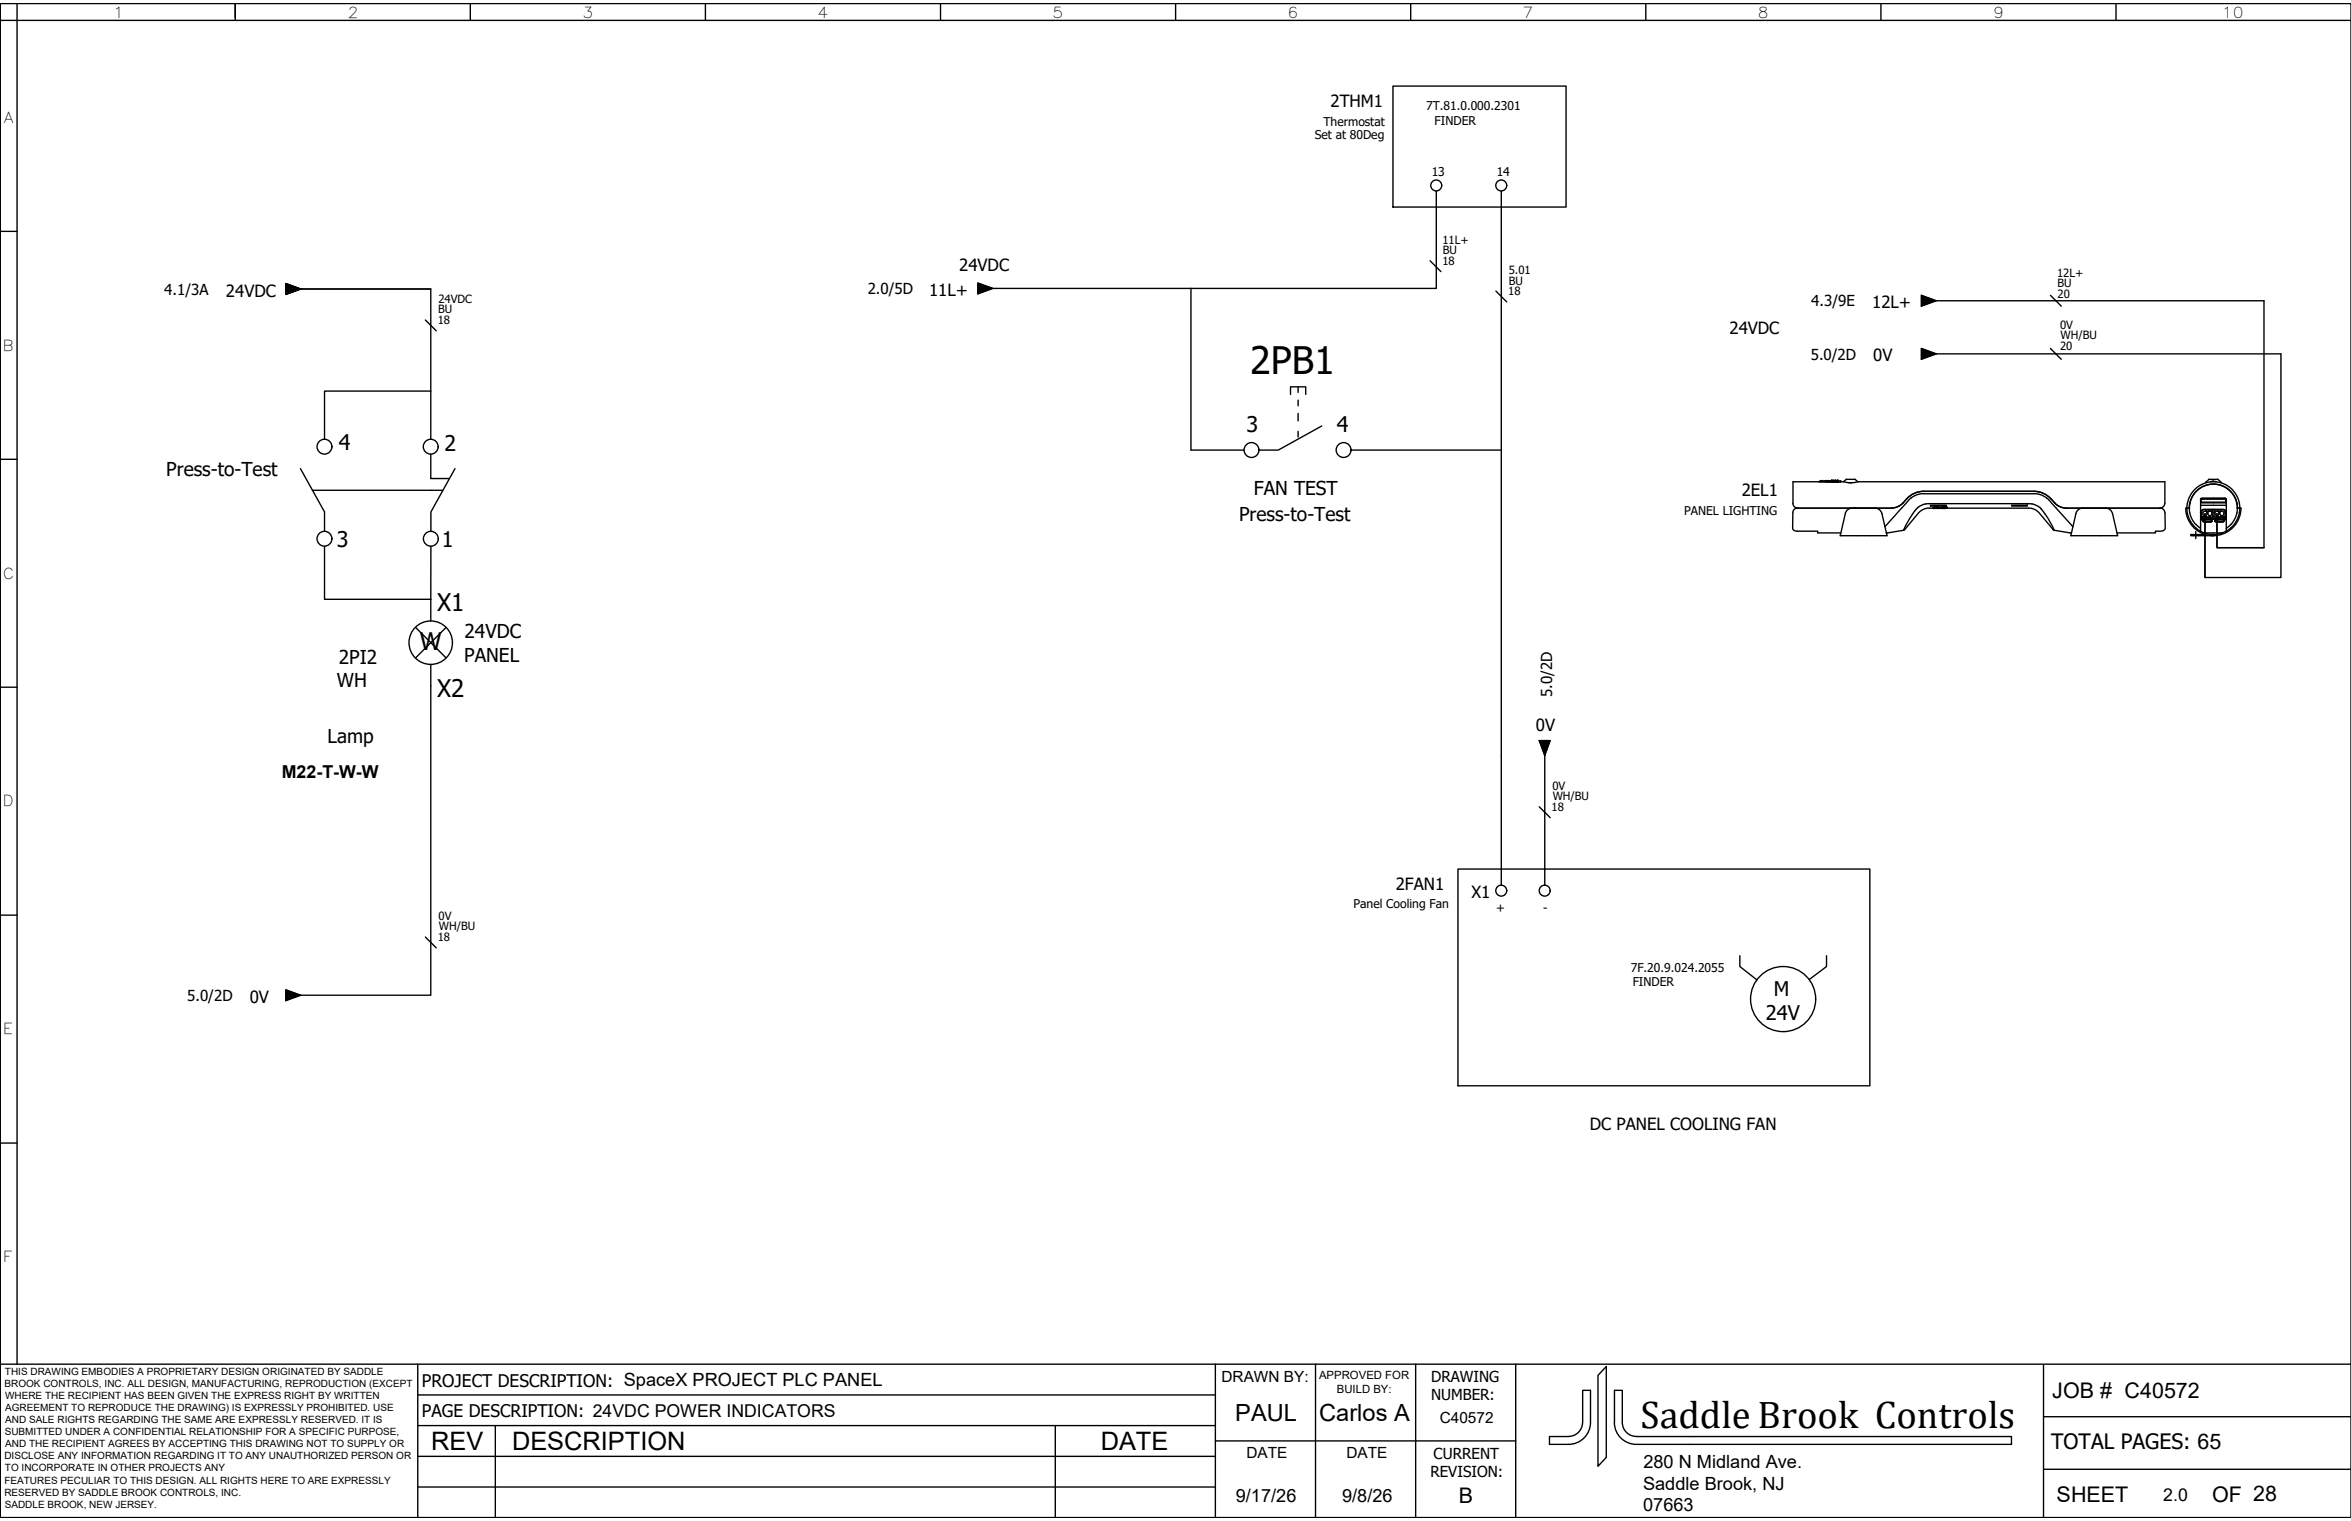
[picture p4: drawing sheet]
<svg xmlns="http://www.w3.org/2000/svg" width="432mm" height="279mm" viewBox="0 0 432 279" stroke-linecap="round" stroke-linejoin="round" font-family="sans-serif">
<defs><g id="words">
<text font-size="7.1" x="301.3" y="262.4">Saddle Brook Controls</text>
<text font-size="7" x="229.6" y="68.6">2PB1</text>
<g font-size="4.7">
<text x="79.2" y="266.3">REV</text>
<text x="94" y="266.4">DESCRIPTION</text>
<text x="202.2" y="266.3">DATE</text>
</g>
<g font-size="4.5">
<text x="80.3" y="112.2">X1</text>
<text x="77.1" y="119.4">W</text>
<text x="80.3" y="128">X2</text>
</g>
<g font-size="4.3">
<text x="226.9" y="261.1">PAUL</text>
<text x="242.3" y="261.1">Carlos A</text>
</g>
<g font-size="4">
<text x="62.2" y="82.7">4</text>
<text x="81.6" y="82.8">2</text>
<text x="228.9" y="79.4">3</text>
<text x="245.5" y="79.4">4</text>
<text x="61.9" y="100.5">3</text>
<text x="81.2" y="100.5">1</text>
<text x="376.9" y="256.8">JOB # C40572</text>
<text x="377.7" y="275.9">SHEET</text>
<text x="406.3" y="275.9">OF 28</text>
</g>
<g font-size="3.9">
<text x="376.7" y="266.3">TOTAL PAGES: 65</text>
<text x="267.9" y="276.1">B</text>
</g>
<g font-size="3.7">
<text x="325.8" y="183">M</text>
<text x="324.3" y="187.5">24V</text>
</g>
<g font-size="3.5">
<text x="30.5" y="87.5">Press-to-Test</text>
<text x="227.6" y="95.8">Press-to-Test</text>
<text x="230.3" y="90.9">FAN TEST</text>
<text x="85.3" y="117.3">24VDC</text>
<text x="62.2" y="122">2PI2</text>
<text x="85.3" y="121.5">PANEL</text>
<text x="61.9" y="126.2">WH</text>
<text x="60.2" y="136.5">Lamp</text>
</g>
<g font-size="3.3">
<text x="51.8" y="142.9">M22-T-W-W</text>
<text x="301.8" y="269.6">280 N Midland Ave.</text>
<text x="227" y="275.9">9/17/26</text>
<text x="246.5" y="275.9">9/8/26</text>
<text x="301.8" y="273.6">Saddle Brook, NJ</text>
<text x="301.8" y="277.6">07663</text>
</g>
<g font-size="3.2">
<text x="77.5" y="254.8">PROJECT DESCRIPTION: SpaceX PROJECT PLC PANEL</text>
<text x="77.5" y="260.2">PAGE DESCRIPTION: 24VDC POWER INDICATORS</text>
<text x="397.3" y="275.7">2.0</text>
</g>
<g font-size="3.1">
<text x="244.4" y="19.6">2THM1</text>
<text x="176.2" y="49.7">24VDC</text>
<text x="41.5" y="54.5">24VDC</text>
<text x="170.6" y="54.4">11L+</text>
<text x="343.9" y="56.7">12L+</text>
<text x="317.6" y="61.3">24VDC</text>
<text x="344.1" y="66.4">0V</text>
<text x="319.9" y="91.1">2EL1</text>
<text x="282.1" y="134.2">0V</text>
<text x="256.3" y="163.4">2FAN1</text>
<text x="270.3" y="165">X1</text>
<text x="45.9" y="184.2">0V</text>
<text x="292" y="207.6">DC PANEL COOLING FAN</text>
</g>
<g font-size="2.8">
<text x="20.8" y="3.2">1</text>
<text x="63.9" y="3.2">2</text>
<text x="107" y="3.2">3</text>
<text x="150.2" y="3.2">4</text>
<text x="193.3" y="3.2">5</text>
<text x="236.5" y="3.2">6</text>
<text x="279.7" y="3.2">7</text>
<text x="322.9" y="3.2">8</text>
<text x="366" y="3.2">9</text>
<text x="408.1" y="3.2">10</text>
<text x=".7" y="22.5">A</text>
<text x="30.2" y="54.1">4.1/3A</text>
<text x="159.4" y="54">2.0/5D</text>
<text x="332.7" y="56.3">4.3/9E</text>
<text x=".5" y="64.4">B</text>
<text x="332.6" y="66">5.0/2D</text>
<text x=".5" y="106.3">C</text>
<text x="285.1" y="128" transform="rotate(-90 285.1 128)">5.0/2D</text>
<text x=".5" y="148.1">D</text>
<text x="34.4" y="183.9">5.0/2D</text>
<text x=".6" y="190">E</text>
<text x=".6" y="231.9">F</text>
<text x="224.3" y="253.8">DRAWN BY:</text>
<text x="262.8" y="253.9">DRAWING</text>
<text x="262.8" y="257.2">NUMBER:</text>
<text x="264.4" y="261.4">C40572</text>
<text x="228.9" y="267.9">DATE</text>
<text x="247.3" y="267.9">DATE</text>
<text x="263.3" y="267.9">CURRENT</text>
<text x="262.7" y="271.4">REVISION:</text>
</g>
<g font-size="2.2">
<text x="243.1" y="23.2">Thermostat</text>
<text x="261.9" y="20.2">7T.81.0.000.2301</text>
<text x="263.5" y="22.9">FINDER</text>
<text x="241.5" y="25.6">Set at 80Deg</text>
<text x="263" y="32.3">13</text>
<text x="274.9" y="32.3">14</text>
<text x="309.3" y="94.6">PANEL LIGHTING</text>
<text x="248.6" y="166.8">Panel Cooling Fan</text>
<text x="274.8" y="167.5">+</text>
<text x="283.4" y="167.5">-</text>
<text x="299.5" y="178.6">7F.20.9.024.2055</text>
<text x="299.9" y="181.1">FINDER</text>
</g>
<g font-size="2.1">
<text x="264.9" y="44.8">11L+</text>
<text x="265" y="46.7">BU</text>
<text x="264.9" y="48.7">18</text>
<text x="277.1" y="52.3">BU</text>
<text x="277.1" y="50.4">5.01</text>
<text x="377.8" y="50.8">12L+</text>
<text x="377.9" y="52.7">BU</text>
<text x="80.4" y="59.5">18</text>
<text x="80.5" y="57.6">BU</text>
<text x="80.5" y="55.6">24VDC</text>
<text x="277" y="54.2">18</text>
<text x="377.9" y="54.7">20</text>
<text x="378.4" y="64.4">20</text>
<text x="378.4" y="60.5">0V</text>
<text x="378.4" y="62.3">WH/BU</text>
<text x="285" y="149">18</text>
<text x="285.1" y="145.1">0V</text>
<text x="285.2" y="146.9">WH/BU</text>
<text x="80.4" y="172.9">18</text>
<text x="80.5" y="169">0V</text>
<text x="80.6" y="170.8">WH/BU</text>
<text x="242.3" y="253.3">APPROVED FOR</text>
<text x="245.5" y="255.8">BUILD BY:</text>
</g>
<g font-size="1.8">
<text x=".8" y="254.8">BROOK CONTROLS, INC. ALL DESIGN, MANUFACTURING, REPRODUCTION (EXCEPT</text>
<text x=".9" y="252.6">THIS DRAWING EMBODIES A PROPRIETARY DESIGN ORIGINATED BY SADDLE</text>
<text x=".9" y="257">WHERE THE RECIPIENT HAS BEEN GIVEN THE EXPRESS RIGHT BY WRITTEN</text>
<text x=".9" y="263.7">SUBMITTED UNDER A CONFIDENTIAL RELATIONSHIP FOR A SPECIFIC PURPOSE,</text>
<text x="1" y="259.2">AGREEMENT TO REPRODUCE THE DRAWING) IS EXPRESSLY PROHIBITED. USE</text>
<text x="1" y="261.4">AND SALE RIGHTS REGARDING THE SAME ARE EXPRESSLY RESERVED. IT IS</text>
<text x=".8" y="268.1">DISCLOSE ANY INFORMATION REGARDING IT TO ANY UNAUTHORIZED PERSON OR</text>
<text x="1" y="265.9">AND THE RECIPIENT AGREES BY ACCEPTING THIS DRAWING NOT TO SUPPLY OR</text>
<text x=".8" y="272.5">FEATURES PECULIAR TO THIS DESIGN. ALL RIGHTS HERE TO ARE EXPRESSLY</text>
<text x=".8" y="274.7">RESERVED BY SADDLE BROOK CONTROLS, INC.</text>
<text x=".9" y="270.3">TO INCORPORATE IN OTHER PROJECTS ANY</text>
<text x=".9" y="276.9">SADDLE BROOK, NEW JERSEY.</text>
</g>
</g></defs>
<!-- layer: 0 -->
<g fill="none" stroke="#000" stroke-width=".25">
<path d="M0 .7h431.8v278.1h-431.8zM0 3.7h431.8M0 .7v278.1M3.1 .7v249.9M43.2 .7v3M86.4 .7v3M129.6 .7v3M172.7 .7v3M215.9 .7v3M255.8 15.8h31.8v22.2h-31.8zM259.1 .7v3M302.3 .7v3"/>
<path d="M345.5 .7v3M388.6 .7v3M263.8 35.1v2.9M275.7 35.1v127.5M0 42.5h3.1M52.5 52.1l2.7 1-2.7 1zM78.1 58.8l2 2M179.6 52l2.8 1-2.8 1zM218.7 53v29.7h9.8M262.7 47.9l1.9 2M274.7 53.5l2 2M352.9 54.3l2.7 .9-2.7 1z"/>
<path d="M376.6 54.3l2 1.9M79.1 71.8h-19.5v8.9M237 72.5v-1.4h2.8v1.4M238.4 71.1v1M238.4 73.5v1M238.4 75.9v1.4M238.4 79.2v1.1M242.8 78.3l-8 4.4h-3.6M352.9 64l2.7 1-2.7 1zM376.6 64l2 2M0 84.4h3.1M55.2 86.1l4.4 7.9v3.6"/>
<path d="M57.4 90.1h23.9M79.1 83.4v4.5h3.5M83.6 86.1l-4.5 7.9v3.6M248.2 82.7h27.5M59.6 100.4v9.7h19.5v4M76.3 115.3l5.6 5.5M81.9 115.3l-5.6 5.5M0 126.2h3.1M79.1 122v4M282.7 136h2l-1 2.8zM283.7 138.8v23.8M267.8 159.6h75.6v39.9h-75.6z"/>
<path d="M282.7 148.2l2 2M0 168.1h3.1M78.1 172.1l2 2M319.6 175.6v1.9l3.1 2.5M335.5 175.6v1.9l-3.2 2.4M52.5 181.8l2.7 1-2.7 1zM0 210h3.1M0 250.6h431.8M76.7 250.6v28.2M76.7 256.2h146.5M223.2 250.6v28.2M241.6 250.6v28.2"/>
<path d="M260 250.6v28.2M278.4 250.6v28.2M295 251v16.7l-1.5 1.6v-16.7zM375.3 250.8v28M0 278.8h.1M76.7 273.2h146.5M76.7 267.5h146.5M76.7 261.9h146.5M91 261.9v16.9M193.8 261.9v16.9M223.2 264.7h55.2M290.7 261.3a2.57 2.57 0 0 1-2.6 2.6h-3.5"/>
<path d="M290.7 261.3v-5.9h1.4v5.9a4 4 0 0 1-4 4h-3.5v-1.4M296.5 261.3a4 4 0 0 0 4 4h68.9v-1.4h-68.9a2.61 2.61 0 0 1-2.5-2.6v-5.9h-1.5v5.9M375.3 269.9h56.5M375.3 260.2h56.5"/>
<circle cx="263.8" cy="34.1" r="1.01"/>
<circle cx="275.7" cy="34.1" r="1.01"/>
<circle cx="59.6" cy="99" r="1.37"/>
<circle cx="59.6" cy="82.1" r="1.37"/>
<circle cx="79.1" cy="82.1" r="1.37"/>
<circle cx="79.1" cy="99" r="1.37"/>
<circle cx="229.9" cy="82.7" r="1.37"/>
<circle cx="246.8" cy="82.7" r="1.37"/>
<circle cx="79.1" cy="118.1" r="4"/>
<circle cx="275.7" cy="163.6" r="1.01"/>
<circle cx="283.7" cy="163.6" r="1.01"/>
<circle cx="327.5" cy="183.5" r="6"/>
</g>
<!-- layer: WIRES -->
<path d="M263.8 38v15h-81.4M79.1 53.1h-23.9h23.9v27.6M355.6 55.2h60.2v45.4h-8.6v-6.3M355.6 65h63.3v41.1h-13.9v-11.7v11.7M79.1 100.4v9.7M79.1 126v56.8h-23.9" fill="none" stroke="#000" stroke-width=".25"/>
<!-- layer: 0 -->
<path d="M52.5 52.1l2.7 1-2.7 1zM179.6 52l2.8 1-2.8 1zM352.9 54.3l2.7 .9-2.7 1zM352.9 64l2.7 1-2.7 1zM282.7 136h2l-1 2.8zM52.5 181.8l2.7 1-2.7 1z" fill="#000" stroke="#000" stroke-width=".18"/>
<!-- layer: DV1_Default -->
<g fill="none" stroke="#000" stroke-width=".25">
<path d="M329.3 92.4a.88 .88 0 0 0 .9 .9M329.3 94.2l-.1 2.9 .2 .3 .3 .1 4.2 .1-.1 .3h4.3M330.1 93.3a.88 .88 0 0 0-.8 .9M330.2 93.3h17.2M334.1 88.5h.9M334.1 88.5h-4.8v4M334.2 88.4h.7M334.3 88.5h.1M334.5 88.4h.1M334.5 88.5h.1M334.5 88.5h-.4M334.6 88.5h.1"/>
<path d="M334.6 88.5h.3M334.7 88.5h.1M334.9 88.5h.1M334.9 88.5h.3M335.2 88.5h.1M335.2 88.5h.3M335.4 88.5h.1M335.4 88.5h-.2M335.5 88.5h.1M335.5 88.5h-.1M335.6 88.5h.1M335.6 88.5h.1h-.1"/>
<path d="M335.7 88.5h.1M335.8 88.5h.1M335.8 88.5h.5M336 88.5h.1M336 88.5h-.2M336 88.5h-.3M336.1 88.5h-.1M336.1 88.4h-.1M336.1 88.5h.1M336.1 88.4h.1M336.2 88.5h.1M336.2 88.5h.1h-.1"/>
<path d="M336.3 88.5h.1M336.3 88.5h.5M336.4 88.5h.1M336.4 88.5h1.7M336.5 88.5h.1M336.6 88.5h.1M336.7 88.5h.1M336.8 88.5h.1M336.8 88.5h.2zM337 88.5h.1M337 88.5h.6M337.1 88.5h.1"/>
<path d="M337.2 88.4h.2M337.2 88.5h.1M337.3 88.5h.1M337.4 88.5h.1M337.5 88.5h.1M337.6 88.5h.1M337.6 88.5h.2zM337.8 88.5h.1M337.9 88.5h-.1M337.9 88.5h.2M338.1 88.5h.1M338.1 88.5l1.3 .1"/>
<path d="M339.4 88.7h.6M340 88.7h.1M340.1 88.7l1.1-.2h56.4v4M340.1 88.7h-.1M340.2 93.3a1.3 1.3 0 0 0-1.3 1.1l-.9 4h8.6l-.9-4a1.35 1.35 0 0 0-1.4-1.1M340.6 88l.1 .1M340.7 88.1h-1.6l-.5 .4M340.7 88.1l.5 .4M349.6 97.4l-3.1 .5M349.8 97.3l-.2 .1M353.3 90.3a4.6 4.6 0 0 0-3.8 2.1 2.87 2.87 0 0 1-2.1 .9M353.3 90.7a3.9 3.9 0 0 0-3.2 1.8l-3.9 4.3"/>
<path d="M353.3 90.3h20.3a4.6 4.6 0 0 1 3.8 2.1M353.3 90.7h19.3a4.2 4.2 0 0 1 3.3 .8M354.6 92.8h2.8l.1 .2h-2.9zM355.1 93.3l.1-.1 .8-.1-.9 .2 .9 .1M355.1 93.4h.1M355.1 93.3v.1M355.2 93.3h-.9a2.63 2.63 0 0 0-1.9 .9l-2.6 3.1M355.6 93.4h.1M355.6 93.4h-.5M355.8 93.4h.1M355.9 93.4h-.3M355.9 93.4h.1"/>
<path d="M356 93.2l-.7 .1 .7 .1-.6-.1M356 93.4h.1M356 93.3h.7M356.1 93.3l-.2 .1M356.1 93.4h.1M356.3 93.3l-.2 .1M356.3 93.4h.5M356.3 93.4h.1M356.6 93.3l.1-.1 .8-.1-.9 .2 .6 .1M356.8 93.4h.4M356.8 93.4h.1M356.8 93.3v.1"/>
<path d="M356.8 93.3l.7 .1M356.8 93.3h.6M357.1 93.2l.3 .1h-.6M357.2 93.4l15.4-.1a2.54 2.54 0 0 1 1.9 .9l2.6 3.1M357.4 93.3h.1M357.5 93.3h-.1M357.5 93.4h.1M357.5 93.2l-.7 .1M357.5 93.3v.1M369.5 92.8h2.8v.2h-2.8zM372.6 92.5l1 .2 1 .5M372.6 92.5h-18.3a3.4 3.4 0 0 0-3 2l-1.7 2.9"/>
<path d="M374.6 93.2l1.4 1.7 1.3 2.5M375.9 91.5l4.8 5.3M377.1 97.3l.2 .1M377.3 97.4l3.1 .5M377.4 92.4a2.87 2.87 0 0 0 2.1 .9h17.2M377.4 92.4a2.87 2.87 0 0 0 2.1 .9M382.6 93.3a1.32 1.32 0 0 0-1.3 1M386.7 93.3a1.34 1.34 0 0 1 1.3 1.1l.9 4h-8.6l1-4M397.6 92.4a.88 .88 0 0 1-.9 .9 .88 .88 0 0 1 .9 .9M397.6 94.2l.1 2.9-.2 .2-.3 .2-1.3 .1v.3h-7.1"/>
</g>
<!-- layer: DV3_Default -->
<g fill="none" stroke="#000" stroke-width=".25">
<path d="M401.7 92.5a4.9 4.9 0 0 0 2.5 5.1M401.8 92.5a4.9 4.9 0 0 1 4.7-4 4.9 4.9 0 0 1 4.8 4M402.2 92.5l-.1 .8 .1 .9M402.2 94.2l.3 .9 .8 1.2M402.2 92.5a4.4 4.4 0 0 1 4.3-3.6 4.4 4.4 0 0 1 4.4 3.6M402.8 98.2v.2M403.2 90.5a4.4 4.4 0 0 1 4.8-1.3 4.4 4.4 0 0 1 2.9 4.1h.7a5.1 5.1 0 0 1-5.1 5.1 5.1 5.1 0 0 1-5-5.1h.6a4.4 4.4 0 0 1 1.1-2.8zM403.3 97.6v1.4M403.3 96.3l.9 .7M403.8 98.2v.2M404.2 97.6a4.9 4.9 0 0 0 4 .3h-3.3M404.2 97.6v-5.8l.2-.3 4.4 .1 .1 6"/>
<path d="M404.2 94.2a.65 .65 0 0 1 .6-.6h3.4a.65 .65 0 0 1 .7 .6M404.2 92.4h4.7M404.2 92.8h4.7M404.3 91.6v.6h4.5v-.6M404.3 91.7l-.1 .1M404.3 93.8v1.7h.3v.3M404.3 95.3h.1M404.4 93.8v1.2M404.4 95h.1M404.4 95l.1 .4M404.4 95h2M404.5 93.7l-.2 .3"/>
<path d="M404.5 93.7l.3-.1h3.5l.2 .1 .2 .3M404.6 95l-.1 .4M404.6 95.3h.1M404.6 95.1l.2 .2v.2M404.6 95.3l.2 .1M404.6 95h.7v.3M404.6 95h.1M404.6 95.1v.3l.2 .1M404.6 95.1h.6M404.6 95v.1M404.6 95.8v-.2l.1 .1a2.03 2.03 0 0 0 1.5-.1v.2M404.6 95.8l.2 .1h1.2l.2-.1"/>
<path d="M404.8 95.4l-.2 .2M404.8 95.5h1.3M405 98.2h-2.6v.2h4.1M405.1 95h.1M405.1 95l.2 .1M405.2 93.6h.5v.2l-.3 .2zM405.3 95.2l-.2 .2M405.3 95.2l-.2 .1v.1h.6v-.1l-.1-.1M405.6 95l.1 .4M405.7 88.1l-.5 .4v.2M405.7 95h.1M405.8 88l-.1 .1"/>
<path d="M405.8 88.1h1.5M406 93.6l.3 .2 .1 .3M406 95.1l-.2 .1 .2 .1M406 95.3h.1M406 95.2l.1 .1h.8l.1-.1M406 95.1h-.4M406 95v.2M406 95.3l.1 .2M406 88.5h1M406.1 88.5h.1M406.1 95.4l.1 .2M406.2 95.3l-.1 .1"/>
<path d="M406.2 95.8l.1-.4h.5v.4M406.4 95h.1M406.4 94.1v.9M406.4 94.9h.3M406.4 98.4h.1M406.5 88.5h.1M406.7 94.1v.9M406.7 95h.1M406.7 95h2M406.8 95.8l.2 .1h1.3l.1-.1M406.9 95.3l.1 .1M407 95.4l1.3 .1"/>
<path d="M407 95.4l-.1 .2M407 88.5h.1M407 95.1l.2 .1-.2 .1M407 95.3v.2M407 95.1h.4M407 95v.2M407 95.3h.1M407.1 93.6l-.4 .2-.1 .3M407.3 95h.1M407.3 88l.6 .5M407.3 95l.2 .1M407.4 95.3v.1h.5v-.1"/>
<path d="M407.4 93.6h.5v.2l-.3 .2zM407.5 95.2l-.2 .2M407.5 95.2h-.2M407.5 95.1h.1M407.5 95v.3M407.8 95.2h.1M407.8 95l.1 .4M407.8 88.5l.1 .2M407.9 95h.1M408.1 95.8l-1.3-.2v.2M408.3 95.5l.1 .1M408.4 95.6v.2"/>
<path d="M408.4 95.6l-.3 .2M408.4 95.1l-.2 .2 .1 .1M408.5 95h.1M408.5 95.1h-.7M408.5 95.1v.3l-.2 .1M408.5 95l.1 .5M408.5 95.3h.1M408.6 91.5l.2 .2M408.6 91.5h-4l-.3 .2h4.5M408.7 95.3l-.1 .1M408.7 95h.1M408.7 94v1"/>
<path d="M408.7 93.8v.2M408.7 95v.3M408.7 95.3h.1M408.7 93.8v1.7h-.2l-.1 .3M408.8 91.7h.1M408.9 97.6l-.7 .3M410.9 92.5l.1 .8M410.9 93.3a4.4 4.4 0 0 1-2 3.8M411.3 92.5a4.9 4.9 0 0 1-2.4 5.1"/>
<circle cx="405" cy="94.3" r=".4"/>
<circle cx="405.9" cy="94.3" r=".4"/>
<circle cx="407.2" cy="94.3" r=".4"/>
<circle cx="408.1" cy="94.3" r=".39"/>
</g>
<use href="#words"/>
</svg>
